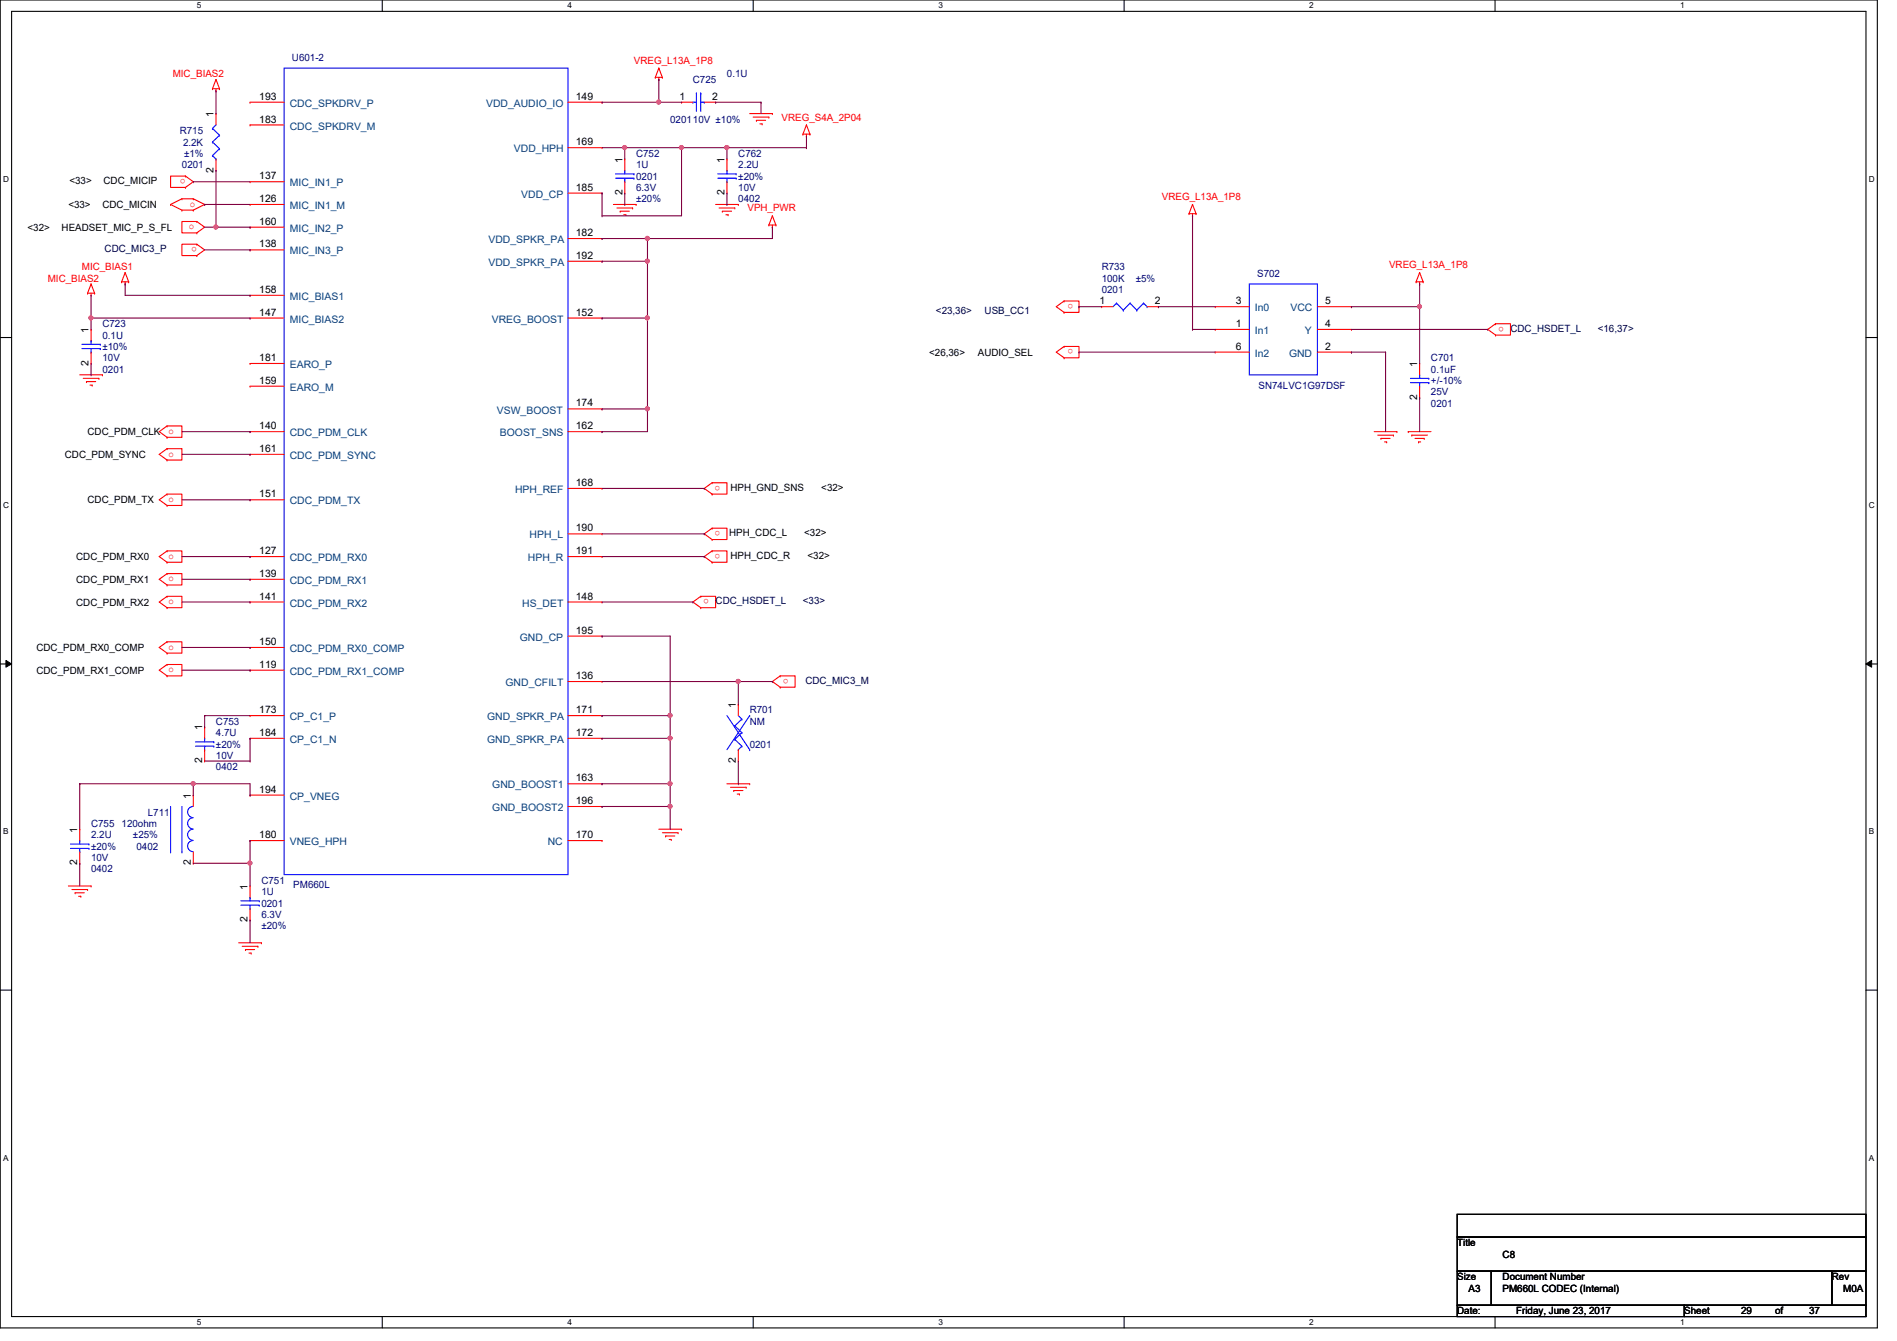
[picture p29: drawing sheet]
<svg xmlns="http://www.w3.org/2000/svg" width="297mm" height="210mm" viewBox="0 0 297 210" stroke-linecap="round" stroke-linejoin="round" font-family="sans-serif">
<defs><g id="words">
<g font-size="1.6" fill="#000080">
<text x="45.7" y="9.6">U601-2</text>
<text x="108.5" y="13">C725</text>
<text x="113.8" y="12.1">0.1U</text>
<text x="28.1" y="21">R715</text>
<text x="28.7" y="22.8">2.2K</text>
<text x="104.9" y="19.2">020110V ±10%</text>
<text x="28.5" y="26.3">0201</text>
<text x="28.8" y="24.6">±1%</text>
<text x="99.6" y="24.6">C752</text>
<text x="99.6" y="26.3">1U</text>
<text x="99.6" y="28.1">0201</text>
<text x="99.6" y="29.9">6.3V</text>
<text x="115.6" y="24.6">C762</text>
<text x="115.6" y="26.3">2.2U</text>
<text x="115.6" y="29.9">10V</text>
<text x="115.6" y="28.1">±20%</text>
<text x="99.6" y="31.7">±20%</text>
<text x="115.6" y="31.7">0402</text>
<text x="172.5" y="42.3">R733</text>
<text x="172.5" y="44.1">100K</text>
<text x="172.5" y="45.9">0201</text>
<text x="177.8" y="44.1">±5%</text>
<text x="196.8" y="43.4">S702</text>
<text x="16" y="51.2">C723</text>
<text x="16" y="53">0.1U</text>
<text x="16" y="58.3">0201</text>
<text x="16" y="56.6">10V</text>
<text x="16" y="54.8">±10%</text>
<text x="224.1" y="56.6">C701</text>
<text x="224.1" y="58.3">0.1uF</text>
<text x="197.1" y="60.8">SN74LVC1G97DSF</text>
<text x="224.1" y="63.7">0201</text>
<text x="224.1" y="61.9">25V</text>
<text x="224.1" y="60.1">+/-10%</text>
<text x="33.8" y="113.5">C753</text>
<text x="117.4" y="111.7">R701</text>
<text x="117.4" y="113.5">NM</text>
<text x="33.8" y="115.2">4.7U</text>
<text x="33.8" y="118.8">10V</text>
<text x="33.8" y="117">±20%</text>
<text x="117.4" y="117">0201</text>
<text x="33.8" y="120.6">0402</text>
<text x="14.3" y="129.5">C755</text>
<text x="14.3" y="131.2">2.2U</text>
<text x="19" y="129.5">120ohm</text>
<text x="20.8" y="131.2">±25%</text>
<text x="23.2" y="127.7">L711</text>
<text x="14.3" y="136.6">0402</text>
<text x="14.3" y="134.8">10V</text>
<text x="14.3" y="133">±20%</text>
<text x="21.4" y="133">0402</text>
<text x="40.9" y="138.3">C751</text>
<text x="40.9" y="140.1">1U</text>
<text x="40.9" y="141.9">0201</text>
<text x="40.9" y="143.7">6.3V</text>
<text x="45.9" y="139.1">PM660L</text>
<text x="40.9" y="145.5">±20%</text>
</g>
<g font-size="1.6" fill="#f00">
<text x="99.3" y="10">VREG_L13A_1P8</text>
<text x="27" y="12.1">MIC_BIAS2</text>
<text x="122.4" y="18.9">VREG_S4A_2P04</text>
<text x="29" y="28" transform="rotate(180 29 28)">o</text>
<text x="29.5" y="35.9">o</text>
<text x="29.7" y="32.3">o</text>
<text x="117" y="33.1">VPH_PWR</text>
<text x="181.9" y="31.3">VREG_L13A_1P8</text>
<text x="30.8" y="38.7" transform="rotate(180 30.8 38.7)">o</text>
<text x="217.5" y="42">VREG_L13A_1P8</text>
<text x="7.5" y="44.1">MIC_BIAS2</text>
<text x="12.8" y="42.3">MIC_BIAS1</text>
<text x="168.1" y="47.6" transform="rotate(180 168.1 47.6)">o</text>
<text x="235.5" y="51.1" transform="rotate(180 235.5 51.1)">o</text>
<text x="168.1" y="54.7" transform="rotate(180 168.1 54.7)">o</text>
<text x="26.4" y="67.9">o</text>
<text x="26.4" y="71.5">o</text>
<text x="112.8" y="76" transform="rotate(180 112.8 76)">o</text>
<text x="26.4" y="78.6">o</text>
<text x="112.8" y="83.1" transform="rotate(180 112.8 83.1)">o</text>
<text x="26.4" y="87.5">o</text>
<text x="112.8" y="86.7" transform="rotate(180 112.8 86.7)">o</text>
<text x="26.4" y="91">o</text>
<text x="26.4" y="94.6">o</text>
<text x="111" y="93.8" transform="rotate(180 111 93.8)">o</text>
<text x="26.4" y="101.7">o</text>
<text x="26.4" y="105.2">o</text>
<text x="123.4" y="106.3" transform="rotate(180 123.4 106.3)">o</text>
</g>
<g font-size="1.6">
<text x="40.6" y="15.6">193</text>
<text x="90.2" y="15.6">149</text>
<text x="106.4" y="15.6">1</text>
<text x="111.5" y="15.6">2</text>
<text x="33.4" y="18.3" transform="rotate(-90 33.4 18.3)">1</text>
<text x="40.6" y="19.2">183</text>
<text x="90.2" y="22.7">169</text>
<text x="10.9" y="28.8">&lt;33&gt;</text>
<text x="16.2" y="28.8">CDC_MICIP</text>
<text x="33.4" y="27" transform="rotate(-90 33.4 27)">2</text>
<text x="40.6" y="28.1">137</text>
<text x="90.2" y="29.8">185</text>
<text x="97.4" y="25.4" transform="rotate(-90 97.4 25.4)">1</text>
<text x="113.5" y="25.4" transform="rotate(-90 113.5 25.4)">1</text>
<text x="10.7" y="32.6">&lt;33&gt;</text>
<text x="16" y="32.6">CDC_MICIN</text>
<text x="40.6" y="31.6">126</text>
<text x="40.6" y="35.2">160</text>
<text x="97.4" y="30.6" transform="rotate(-90 97.4 30.6)">2</text>
<text x="113.5" y="30.6" transform="rotate(-90 113.5 30.6)">2</text>
<text x="4.3" y="36.1">&lt;32&gt;</text>
<text x="9.6" y="36.1">HEADSET_MIC_P_S_FL</text>
<text x="40.6" y="38.7">138</text>
<text x="90.2" y="37">182</text>
<text x="90.2" y="40.5">192</text>
<text x="40.6" y="45.8">158</text>
<text x="172.2" y="47.6">1</text>
<text x="180.8" y="47.6">2</text>
<text x="193.5" y="47.6">3</text>
<text x="207.5" y="47.6">5</text>
<text x="13.9" y="52.1" transform="rotate(-90 13.9 52.1)">1</text>
<text x="40.6" y="49.4">147</text>
<text x="90.2" y="49.4">152</text>
<text x="193.5" y="51.2">1</text>
<text x="207.5" y="51.2">4</text>
<text x="13.9" y="57.2" transform="rotate(-90 13.9 57.2)">2</text>
<text x="40.6" y="56.5">181</text>
<text x="145.5" y="55.7">&lt;26,36&gt;</text>
<text x="153.1" y="55.7">AUDIO_SEL</text>
<text x="193.5" y="54.7">6</text>
<text x="207.5" y="54.7">2</text>
<text x="221.9" y="57.4" transform="rotate(-90 221.9 57.4)">1</text>
<text x="40.6" y="60.1">159</text>
<text x="90.2" y="63.6">174</text>
<text x="221.9" y="62.6" transform="rotate(-90 221.9 62.6)">2</text>
<text x="10.2" y="71.7">CDC_PDM_SYNC</text>
<text x="13.7" y="68.1">CDC_PDM_CLK</text>
<text x="40.6" y="67.2">140</text>
<text x="40.6" y="70.7">161</text>
<text x="90.2" y="67.2">162</text>
<text x="40.6" y="77.9">151</text>
<text x="90.2" y="76.1">168</text>
<text x="114.4" y="76.8">HPH_GND_SNS</text>
<text x="128.6" y="76.8">&lt;32&gt;</text>
<text x="13.7" y="78.8">CDC_PDM_TX</text>
<text x="90.2" y="83.2">190</text>
<text x="114.2" y="83.9">HPH_CDC_L</text>
<text x="125.9" y="83.9">&lt;32&gt;</text>
<text x="11.9" y="87.7">CDC_PDM_RX0</text>
<text x="40.6" y="86.7">127</text>
<text x="90.2" y="86.7">191</text>
<text x="114.4" y="87.5">HPH_CDC_R</text>
<text x="126.4" y="87.5">&lt;32&gt;</text>
<text x="11.9" y="91.2">CDC_PDM_RX1</text>
<text x="11.9" y="94.8">CDC_PDM_RX2</text>
<text x="40.6" y="90.3">139</text>
<text x="40.6" y="93.9">141</text>
<text x="90.2" y="93.9">148</text>
<text x="5.7" y="101.9">CDC_PDM_RX0_COMP</text>
<text x="40.6" y="101">150</text>
<text x="90.2" y="99.2">195</text>
<text x="5.7" y="105.5">CDC_PDM_RX1_COMP</text>
<text x="40.6" y="104.5">119</text>
<text x="90.2" y="106.3">136</text>
<text x="40.6" y="111.6">173</text>
<text x="90.2" y="111.6">171</text>
<text x="115.2" y="110.8" transform="rotate(-90 115.2 110.8)">1</text>
<text x="31.7" y="119.5" transform="rotate(-90 31.7 119.5)">2</text>
<text x="31.7" y="114.3" transform="rotate(-90 31.7 114.3)">1</text>
<text x="40.6" y="115.2">184</text>
<text x="90.2" y="115.2">172</text>
<text x="115.2" y="119.5" transform="rotate(-90 115.2 119.5)">2</text>
<text x="29.9" y="125" transform="rotate(-90 29.9 125)">1</text>
<text x="40.6" y="124.1">194</text>
<text x="90.2" y="122.3">163</text>
<text x="90.2" y="125.9">196</text>
<text x="12.1" y="130.3" transform="rotate(-90 12.1 130.3)">1</text>
<text x="40.6" y="131.2">180</text>
<text x="90.2" y="131.2">170</text>
<text x="12.1" y="135.5" transform="rotate(-90 12.1 135.5)">2</text>
<text x="29.9" y="135.5" transform="rotate(-90 29.9 135.5)">2</text>
<text x="38.8" y="139.2" transform="rotate(-90 38.8 139.2)">1</text>
<text x="38.8" y="144.4" transform="rotate(-90 38.8 144.4)">2</text>
<text x="228.2" y="195.1">Title</text>
<text x="235.3" y="196.8">C8</text>
<text x="228.2" y="200.4">Size</text>
<text x="230" y="202.2">A3</text>
<text x="235.3" y="200.4">Document Number</text>
<text x="235.3" y="202.2">PM660L CODEC (Internal)</text>
<text x="286.8" y="200.4">Rev</text>
<text x="288.6" y="202.2">M0A</text>
<text x="228.2" y="205.7">Date:</text>
<text x="237.4" y="205.7">Friday, June 23, 2017</text>
<text x="263.7" y="205.7">Sheet</text>
<text x="272.6" y="205.7">29</text>
<text x="278" y="205.7">of</text>
<text x="283.3" y="205.7">37</text>
</g>
<g font-size="1.6" fill="#004080">
<text x="45.4" y="16.7">CDC_SPKDRV_P</text>
<text x="76.1" y="16.7">VDD_AUDIO_IO</text>
<text x="45.4" y="20.3">CDC_SPKDRV_M</text>
<text x="80.5" y="23.8">VDD_HPH</text>
<text x="45.4" y="29.2">MIC_IN1_P</text>
<text x="45.4" y="32.7">MIC_IN1_M</text>
<text x="81.6" y="30.9">VDD_CP</text>
<text x="45.4" y="36.3">MIC_IN2_P</text>
<text x="45.4" y="39.8">MIC_IN3_P</text>
<text x="76.5" y="38.1">VDD_SPKR_PA</text>
<text x="76.5" y="41.6">VDD_SPKR_PA</text>
<text x="45.4" y="46.9">MIC_BIAS1</text>
<text x="45.4" y="50.5">MIC_BIAS2</text>
<text x="77" y="50.5">VREG_BOOST</text>
<text x="196.5" y="52.3">In1</text>
<text x="196.5" y="48.7">In0</text>
<text x="202.1" y="48.7">VCC</text>
<text x="204.3" y="52.3">Y</text>
<text x="45.4" y="57.6">EARO_P</text>
<text x="196.5" y="55.8">In2</text>
<text x="201.8" y="55.8">GND</text>
<text x="45.4" y="61.2">EARO_M</text>
<text x="77.8" y="64.7">VSW_BOOST</text>
<text x="45.4" y="68.3">CDC_PDM_CLK</text>
<text x="45.4" y="71.8">CDC_PDM_SYNC</text>
<text x="78.3" y="68.3">BOOST_SNS</text>
<text x="80.6" y="77.2">HPH_REF</text>
<text x="45.4" y="79">CDC_PDM_TX</text>
<text x="45.4" y="87.8">CDC_PDM_RX0</text>
<text x="82.7" y="87.8">HPH_R</text>
<text x="82.9" y="84.3">HPH_L</text>
<text x="45.4" y="91.4">CDC_PDM_RX1</text>
<text x="45.4" y="95">CDC_PDM_RX2</text>
<text x="81.8" y="95">HS_DET</text>
<text x="81.4" y="100.3">GND_CP</text>
<text x="45.4" y="102.1">CDC_PDM_RX0_COMP</text>
<text x="45.4" y="105.6">CDC_PDM_RX1_COMP</text>
<text x="79.2" y="107.4">GND_CFILT</text>
<text x="45.4" y="112.7">CP_C1_P</text>
<text x="76.3" y="112.7">GND_SPKR_PA</text>
<text x="45.4" y="116.3">CP_C1_N</text>
<text x="76.3" y="116.3">GND_SPKR_PA</text>
<text x="45.4" y="125.2">CP_VNEG</text>
<text x="77.1" y="123.4">GND_BOOST1</text>
<text x="77.1" y="127">GND_BOOST2</text>
<text x="45.4" y="132.3">VNEG_HPH</text>
<text x="85.8" y="132.3">NC</text>
</g>
<g font-size="1.6" fill="#000040">
<text x="16.4" y="39.5">CDC_MIC3_P</text>
<text x="146.6" y="49.1">&lt;23,36&gt;</text>
<text x="154.2" y="49.1">USB_CC1</text>
<text x="236.5" y="51.9">CDC_HSDET_L</text>
<text x="250.2" y="51.9">&lt;16,37&gt;</text>
<text x="112.1" y="94.6">CDC_HSDET_L</text>
<text x="125.7" y="94.6">&lt;33&gt;</text>
<text x="126.1" y="107.1">CDC_MIC3_M</text>
</g>
<g font-size="1.3">
<text x="30.8" y="1.3">5</text>
<text x="88.9" y="1.3">4</text>
<text x="146.9" y="1.3">3</text>
<text x="205" y="1.3">2</text>
<text x="263.1" y="1.3">1</text>
<text x=".5" y="28.4">D</text>
<text x="292.6" y="28.4">D</text>
<text x=".5" y="79.5">C</text>
<text x="292.6" y="79.5">C</text>
<text x=".5" y="130.6">B</text>
<text x="292.6" y="130.6">B</text>
<text x=".5" y="181.7">A</text>
<text x="292.6" y="181.7">A</text>
<text x="30.8" y="207.4">5</text>
<text x="88.9" y="207.4">4</text>
<text x="146.9" y="207.4">3</text>
<text x="205" y="207.4">2</text>
<text x="263.1" y="207.4">1</text>
</g>
</g></defs>
<path d="M0 0h294v207.9h-294zM1.8 1.8h290.4v204.3h-290.4z" fill="none" stroke="#000" stroke-width=".17"/>
<g fill="#fff">
<path d="M30.8 .2h.7v1.4h-.7z"/>
<path d="M30.8 206.2h.7v1.4h-.7z"/>
</g>
<path d="M59.9 0v1.8M59.9 206.1v1.8" fill="none" stroke="#000" stroke-width=".17"/>
<g fill="#fff">
<path d="M88.9 .2h.6v1.4h-.6z"/>
<path d="M88.9 206.2h.6v1.4h-.6z"/>
</g>
<path d="M117.9 0v1.8M117.9 206.1v1.8" fill="none" stroke="#000" stroke-width=".17"/>
<g fill="#fff">
<path d="M146.9 .2h.7v1.4h-.7z"/>
<path d="M146.9 206.2h.7v1.4h-.7z"/>
</g>
<path d="M176 0v1.8M176 206.1v1.8" fill="none" stroke="#000" stroke-width=".17"/>
<g fill="#fff">
<path d="M205 .2h.7v1.4h-.7z"/>
<path d="M205 206.2h.7v1.4h-.7z"/>
</g>
<path d="M234.1 0v1.8M234.1 206.1v1.8" fill="none" stroke="#000" stroke-width=".17"/>
<g fill="#fff">
<path d="M263.1 .2h.7v1.4h-.7z"/>
<path d="M263.1 206.2h.7v1.4h-.7z"/>
<path d="M.5 27.3h.9v1.4h-.9z"/>
<path d="M292.6 27.3h.9v1.4h-.9z"/>
<path d="M.5 78.4h.9v1.4h-.9z"/>
<path d="M292.6 78.4h.9v1.4h-.9z"/>
</g>
<path d="M0 52.8h1.8M292.2 52.8h1.8" fill="none" stroke="#000" stroke-width=".17"/>
<g fill="#fff">
<path d="M.5 129.5h.8v1.4h-.8z"/>
<path d="M292.6 129.5h.9v1.4h-.9z"/>
</g>
<path d="M0 103.9h1.8M292.2 103.9h1.8" fill="none" stroke="#000" stroke-width=".17"/>
<path d="M.9 103.4l.9 .5-.9 .5zM292.2 103.9l.9-.5v1z" fill="#000"/>
<path d="M.9 103.4l.9 .5-.9 .5zM292.2 103.9l.9-.5v1z" fill="none" stroke="#000" stroke-width=".16"/>
<g fill="#fff">
<path d="M.5 180.5h.8v1.4h-.8z"/>
<path d="M292.6 180.5h.9v1.4h-.9z"/>
</g>
<path d="M0 155h1.8M292.2 155h1.8M228.2 190.1h64v3.5h-64zM228.2 193.6h64v5.4h-64zM228.2 199h5.3v5.3h-5.3zM233.5 199h53.3v5.3h-53.3zM286.8 199h5.4v5.3h-5.4zM228.2 204.3h35.5v1.8h-35.5zM263.7 204.3h28.5v1.8h-28.5z" fill="none" stroke="#000" stroke-width=".17"/>
<g fill="none" stroke="#f00" stroke-width=".17">
<path d="M33.3 13.9h.1M33.3 13.9h1.1M33.8 14.2h.1M33.8 12.4h.1M33.8 17.8h.1M33.8 13.9v.3M33.8 17.8v1.8M33.8 12.4l.6 1.5M33.8 12.4l-.5 1.5M34.4 13.9h.1M39.2 16h.1M39.2 19.6h.1"/>
<path d="M39.2 16h5.3M39.2 19.6h5.3M88.9 16h5.4M94.3 16h.1M102.6 12.1h.1M102.6 12.1h1.1M103.2 12.4h.1M103.2 10.7h.1M103.2 12.1v.3M103.2 10.7l.5 1.4M103.2 10.7l-.6 1.4M103.7 12.1h.1"/>
<path d="M106.7 16h.1M106.7 16h1.8M110.3 16h1.8M112.1 16h.1M117.4 17.8h3.5M117.9 18.3h2.5M118.4 18.8h.1M118.4 18.8h1.5M119 19.4h.3M119.3 19.4h.1M120.4 18.3h.1M120.9 17.8h.1"/>
<path d="M126.3 19.6h.1M126.3 19.6l.5 1.4M126.3 19.6l-.6 1.4M26.7 32h.1M26.7 32l1.8 .9M28.5 31.1h.1M28.5 32.9h.1M28.5 31.1l-1.8 .9M28.5 31.1h1.8M28.5 32.9h1.8M29 29.3h.1M29 27.6h.1"/>
<path d="M29 27.6h-2.3v1.7h2.3M29 27.6l1.3 .8-1.3 .9M30.3 31.1h.1M30.3 32.9h.1M30.3 31.1l1.7 .9M30.8 34.7h.1M30.8 36.4h.1M30.8 34.7h-2.3v1.7h2.3M30.8 38.2h.1M30.8 38.2h-2.3v1.8h2.3M30.8 34.7l1.2 .9-1.2 .8M30.8 38.2l1.2 .9-1.2 .9"/>
<path d="M32 32h.1M32 32l-1.7 .9M33.8 26.7h.1M33.8 24.9v1.8M39.2 28.4h.1M39.2 32h.1M39.2 35.6h.1M39.2 39.1h.1M39.2 32h5.3M39.2 28.4h5.3M39.2 35.6h5.3M39.2 39.1h5.3"/>
<path d="M88.9 23.1h5.4M88.9 30.2h5.4M88.9 37.3h5.4M94.3 23.1h.1M94.3 30.2h.1M94.3 37.3h.1M96.1 32h3.5M96.6 32.6h2.5M97.1 33.1h.1M97.1 33.1h1.4M97.7 33.6h.3M97.8 24.9h.1"/>
<path d="M97.8 30.2h.1M97.8 24.9v1.8M97.8 28.4v1.8M98 33.6h.1M99.1 32.6h.1M99.6 32h.1M112.1 32h3.5M112.6 32.6h2.5M113.1 33.1h.1M113.1 33.1h1.5M113.7 33.6h.3M113.8 24.9h.1"/>
<path d="M113.8 30.2h.1M113.8 24.9v1.8M113.8 28.4v1.8M114 33.6h.1M115.1 32.6h.1M115.6 32h.1M120.4 35.2h.1M120.4 35.2h1.1M120.9 35.6h.1M120.9 33.8h.1M120.9 35.2v.4M120.9 33.8l.6 1.4"/>
<path d="M120.9 33.8l-.5 1.4M121.5 35.2h.1M125.7 21h.1M125.7 21h1.1M126.3 21.3h.1M126.3 21v.3M126.8 21h.1M186.2 33.4h.1M186.2 33.4h1.1M186.7 33.8h.1M186.7 32h.1M186.7 33.4v.4"/>
<path d="M186.7 32l.6 1.4M186.7 32l-.5 1.4M187.3 33.4h.1M12.5 58.7h3.5M13 59.2h2.5M13.5 59.7h.1M13.5 59.7h1.5M13.7 45.9h.1M13.7 45.9h1.1M14.3 46.2h.1M14.3 44.4h.1M14.3 51.6h.1"/>
<path d="M14.3 56.9h.1M14.3 45.9v.3M14.3 51.6v1.7M14.3 55.1v1.8M14.3 44.4l.5 1.5M14.3 44.4l-.6 1.5M14.8 45.9h.1M15.5 59.2h.1M16 58.7h.1M19 44.1h.1M19 44.1h1.1M19.6 44.4h.1"/>
<path d="M19.6 42.7h.1M19.6 44.1v.3M19.6 42.7l.5 1.4M19.6 42.7l-.6 1.4M20.1 44.1h.1M30.8 40h.1M39.2 46.2h.1M39.2 49.8h.1M39.2 56.9h.1M39.2 46.2h5.3M39.2 49.8h5.3M39.2 56.9h5.3"/>
<path d="M88.9 49.8h5.4M88.9 40.9h5.4M94.3 40.9h.1M94.3 49.8h.1M166.6 48.9h.1M166.6 47.1h.1M166.6 47.1h2.3v1.8h-2.3M166.6 56h.1M166.6 54.2h.1M166.6 54.2h2.3v1.8h-2.3M166.6 47.1l-1.2 .9 1.2 .9M166.6 54.2l-1.2 .9 1.2 .9"/>
<path d="M172.5 48h.1M172.5 48h1.8M179.6 48h1.8M181.4 48h.1M190.3 51.6h.1M190.3 48h.1M190.3 55.1h.1M190.3 51.6h5.3M190.3 55.1h5.3M190.3 48h5.3M206.3 51.6h5.3M206.3 55.1h5.3"/>
<path d="M206.3 48h5.3M211.6 55.1h.1M211.6 51.6h.1M211.6 48h.1M221.7 44.1h.1M221.7 44.1h1.1M222.3 44.4h.1M222.3 42.7h.1M222.3 56.9h.1M222.3 44.1v.3M222.3 56.9v1.8M222.3 42.7l.5 1.4"/>
<path d="M222.3 42.7l-.6 1.4M222.8 44.1h.1M234.2 52.5h.1M234.2 50.7h.1M234.2 50.7h2.3v1.8h-2.3M234.2 50.7l-1.2 .9 1.2 .9M14.1 60.3h.3M14.4 60.3h.1M26.2 66.7h.1M26.2 68.5h.1M26.2 66.7h2.3v1.8h-2.3M26.2 70.2h.1"/>
<path d="M26.2 72h.1M26.2 70.2h2.3v1.8h-2.3M26.2 77.3h.1M26.2 79.1h.1M26.2 77.3h2.3v1.8h-2.3M26.2 66.7l-1.3 .9 1.3 .9M26.2 70.2l-1.3 .9 1.3 .9M26.2 77.3l-1.3 .9 1.3 .9M39.2 60.5h.1M39.2 67.6h.1M39.2 71.1h.1M39.2 78.2h.1"/>
<path d="M39.2 67.6h5.3M39.2 60.5h5.3M39.2 71.1h5.3M39.2 78.2h5.3M88.9 67.6h5.4M88.9 64h5.4M88.9 76.5h5.4M94.3 64h.1M94.3 67.6h.1M94.3 76.5h.1M111.5 77.3h.1M111.5 75.6h.1"/>
<path d="M111.5 75.6h2.3v1.7h-2.3M111.5 75.6l-1.2 .9 1.2 .8M215.2 67.6h3.5M215.7 68.1h2.5M216.2 68.6h.1M216.2 68.6h1.5M216.8 69.2h.3M217.1 69.2h.1M218.2 68.1h.1M218.7 67.6h.1M220.5 67.6h.1M220.5 67.6h3.6"/>
<path d="M221.1 68.1h.1M221.1 68.1h2.4M221.6 68.6h1.4M222.1 69.2h.1M222.1 69.2h.4M222.3 62.2h.1M222.3 60.5v1.7M223 68.6h.1M26.2 86.2h.1M26.2 88h.1M26.2 86.2h2.3v1.8h-2.3M26.2 89.8h.1"/>
<path d="M26.2 91.6h.1M26.2 89.8h2.3v1.8h-2.3M26.2 93.3h.1M26.2 95.1h.1M26.2 93.3h2.3v1.8h-2.3M26.2 86.2l-1.3 .9 1.3 .9M26.2 89.8l-1.3 .9 1.3 .9M26.2 93.3l-1.3 .9 1.3 .9M39.2 87.1h.1M39.2 90.7h.1M39.2 94.2h.1M39.2 87.1h5.3"/>
<path d="M39.2 90.7h5.3M39.2 94.2h5.3M88.9 87.1h5.4M88.9 94.2h5.4M88.9 83.6h5.4M88.9 99.6h5.4M94.3 83.6h.1M94.3 87.1h.1M94.3 94.2h.1M94.3 99.6h.1M109.7 95.1h.1M109.7 93.3h.1"/>
<path d="M109.7 93.3h2.4v1.8h-2.4M109.7 93.3l-1.2 .9 1.2 .9M111.5 88h.1M111.5 86.2h.1M111.5 86.2h2.3v1.8h-2.3M111.5 84.5h.1M111.5 82.7h.1M111.5 82.7h2.3v1.8h-2.3M111.5 86.2l-1.2 .9 1.2 .9M111.5 82.7l-1.2 .9 1.2 .9M26.2 100.5h.1M26.2 102.2h.1"/>
<path d="M26.2 100.5h2.3v1.7h-2.3M26.2 104h.1M26.2 105.8h.1M26.2 104h2.3v1.8h-2.3M26.2 100.5l-1.3 .8 1.3 .9M26.2 104l-1.3 .9 1.3 .9M32 113.8h.1M32 119.1h.1M32 113.8v1.8M32 117.3v1.8M39.2 101.3h.1M39.2 104.9h.1"/>
<path d="M39.2 112h.1M39.2 115.6h.1M39.2 101.3h5.3M39.2 104.9h5.3M39.2 112h5.3M39.2 115.6h5.3M88.9 112h5.4M88.9 115.6h5.4M88.9 106.7h5.4M94.3 106.7h.1M94.3 112h.1M94.3 115.6h.1"/>
<path d="M115.6 110.2h.1M115.6 119.1h.1M115.6 110.2v1.8M115.6 117.3v1.8M122.2 107.6h.1M122.2 105.8h.1M122.2 105.8h2.3v1.8h-2.3M122.2 105.8l-1.3 .9 1.3 .9M10.7 138.7h3.6M11.3 139.2h2.4M11.8 139.7h.1M11.8 139.7h1.4"/>
<path d="M12.5 129.8h.1M12.5 135.1h.1M12.5 129.8v1.8M12.5 133.3v1.8M13.7 139.2h.1M14.3 138.7h.1M30.3 124.5h.1M30.3 135.1h.1M30.3 124.5v1.7M30.3 133.3v1.8M39.2 138.7h.1M39.2 124.5h.1"/>
<path d="M39.2 131.6h.1M39.2 138.7v1.8M39.2 124.5h5.3M39.2 131.6h5.3M88.9 122.7h5.4M88.9 131.6h5.4M88.9 126.2h5.4M94.3 122.7h.1M94.3 126.2h.1M94.3 131.6h.1M103.2 129.8h3.5M103.7 130.3h2.5"/>
<path d="M104.2 130.9h.1M104.2 130.9h1.5M104.8 131.4h.3M105.1 131.4h.1M106.2 130.3h.1M106.7 129.8h.1M113.8 122.7h3.6M114.4 123.2h2.4M114.9 123.7h.1M114.9 123.7h1.4M115.4 124.3h.4M115.8 124.3h.1"/>
<path d="M116.8 123.2h.1M117.4 122.7h.1M12.3 140.3h.4M12.7 140.3h.1M37.4 147.6h3.5M37.9 148.1h2.5M38.4 148.6h.1M38.4 148.6h1.5M39 149.2h.3M39.2 144h.1M39.2 142.2v1.8M39.3 149.2h.1"/>
<path d="M40.4 148.1h.1M40.9 147.6h.1"/>
</g>
<g fill="none" stroke="#00f" stroke-width=".17">
<path d="M33.8 19.6l-.5 .5M44.5 10.7h44.4v126.2h-44.4zM108.5 16h.1M108.5 16h.5M109 14.6h.1M109 14.6v2.8M109.7 14.6h.1M109.7 14.6v2.8M109.7 16h.6M110.3 16h.1M33.3 20.1h.1M33.3 22.2h.1"/>
<path d="M33.3 24.3h.1M33.3 20.1l1.1 1.1M33.3 22.2l1.1 1.1M33.3 24.3l.5 .6M33.8 24.9h.1M34.4 21.2h.1M34.4 23.3h.1M34.4 21.2l-1.1 1M34.4 23.3l-1.1 1M96.4 27.2h2.9M96.4 27.9h2.9M97.8 26.7h.1"/>
<path d="M97.8 28.4h.1M97.8 26.7v.5M97.8 27.9v.5M99.3 27.2h.1M99.3 27.9h.1M112.4 27.2h2.9M112.4 27.9h2.9M113.8 26.7h.1M113.8 28.4h.1M113.8 26.7v.5M113.8 27.9v.5M115.3 27.2h.1"/>
<path d="M115.3 27.9h.1M12.8 53.9h2.9M12.8 54.6h2.9M14.3 53.3h.1M14.3 55.1h.1M14.3 53.3v.6M14.3 54.6v.5M15.7 53.9h.1M15.7 54.6h.1M174.8 47.5h.1M174.8 47.5l-.5 .5M174.8 47.5l1.1 1.1"/>
<path d="M175.9 48.6h.1M176.9 47.5h.1M176.9 47.5l-1 1.1M176.9 47.5l1.1 1.1M178 48.6h.1M179.1 47.5h.1M179.1 47.5l-1.1 1.1M179.1 47.5l.5 .5M179.6 48h.1M195.6 44.4h10.7v14.3h-10.7zM220.8 59.2h2.9M220.8 59.9h2.9"/>
<path d="M222.3 58.7h.1M222.3 58.7v.5M222.3 59.9v.6M223.7 59.2h.1M223.7 59.9h.1M222.3 60.5h.1M30.6 116.1h2.9M30.6 116.8h2.9M32 115.6h.1M32 117.3h.1M32 115.6v.5M32 116.8v.5"/>
<path d="M33.5 116.1h.1M33.5 116.8h.1M113.8 112l3.6 5.3M115.1 113.6h.1M115.1 115.7h.1M115.1 113.6l1.1 1.1M115.1 115.7l1.1 1.1M115.6 117.3h.1M115.6 112l.6 .6M116.2 112.6h.1M116.2 114.7h.1M116.2 116.8h.1"/>
<path d="M116.2 112.6l-1.1 1M116.2 114.7l-1.1 1M116.2 116.8l-.6 .5M117.4 112h.1M117.4 117.3h.1M117.4 112l-3.6 5.3M11 132.1h2.9M11 132.8h2.9M12.5 131.6h.1M12.5 133.3h.1M12.5 131.6v.5M12.5 132.8v.5"/>
<path d="M13.9 132.1h.1M13.9 132.8h.1M26.7 133.3h.1M26.7 126.2v7.1M28.5 133.3h.1M28.5 126.2v7.1M30.2 126.2a.87 .87 0 0 0-.8 .9 .87 .87 0 0 0 .8 .9M30.2 128a.87 .87 0 0 0-.8 .9 .87 .87 0 0 0 .8 .9M30.2 129.8a.87 .87 0 0 0-.8 .9 .87 .87 0 0 0 .8 .8M30.2 131.6a.87 .87 0 0 0-.8 .8 .87 .87 0 0 0 .8 .9M37.7 141h2.9M37.7 141.7h2.9"/>
<path d="M39.2 140.5h.1M39.2 142.2h.1M39.2 140.5v.5M39.2 141.7v.5M40.6 141h.1M40.6 141.7h.1"/>
</g>
<path d="M104.9 99.6v12.4M104.9 112h.1" fill="none" stroke="#800040" stroke-width=".17"/>
<circle cx="104.9" cy="112" r=".32" fill="#f0f"/>
<circle cx="104.9" cy="112" r=".32" fill="none" stroke="#f0f" stroke-width=".17"/>
<path d="M94.3 99.6h.1M94.3 99.6h10.6M94.3 112h.1M94.3 115.6h.1M94.3 112h10.6M94.3 115.6h10.6M104.9 112h.1M104.9 115.6h.1M104.9 112v10.7" fill="none" stroke="#800040" stroke-width=".17"/>
<circle cx="104.9" cy="122.7" r=".32" fill="#f0f"/>
<circle cx="104.9" cy="122.7" r=".32" fill="none" stroke="#f0f" stroke-width=".17"/>
<circle cx="104.9" cy="115.5" r=".32" fill="#f0f"/>
<circle cx="104.9" cy="115.5" r=".32" fill="none" stroke="#f0f" stroke-width=".17"/>
<path d="M94.3 122.7h.1M94.3 122.7h10.6M104.9 122.7h.1M104.9 122.7v3.5" fill="none" stroke="#800040" stroke-width=".17"/>
<circle cx="104.9" cy="126.2" r=".32" fill="#f0f"/>
<circle cx="104.9" cy="126.2" r=".32" fill="none" stroke="#f0f" stroke-width=".17"/>
<path d="M94.3 37.3h.1M94.3 37.3h7.1M101.4 37.3h.1M101.4 37.3v3.6M120.9 35.6h.1M120.9 35.6v1.7M94.3 126.2h.1M94.3 126.2h10.6M104.9 126.2h.1M104.9 126.2v3.6" fill="none" stroke="#800040" stroke-width=".17"/>
<circle cx="101.4" cy="40.9" r=".32" fill="#f0f"/>
<circle cx="101.4" cy="40.9" r=".32" fill="none" stroke="#f0f" stroke-width=".17"/>
<path d="M101.4 37.3h.1M101.4 37.3h19.5M94.3 40.9h.1M94.3 40.9h7.1" fill="none" stroke="#800040" stroke-width=".17"/>
<circle cx="101.4" cy="37.3" r=".32" fill="#f0f"/>
<circle cx="101.4" cy="37.3" r=".32" fill="none" stroke="#f0f" stroke-width=".17"/>
<path d="M94.3 49.8h.1M94.3 49.8h7.1M101.4 40.9h.1M101.4 49.8h.1M101.4 40.9v23.1M94.3 67.6h.1M94.3 67.6h7.1" fill="none" stroke="#800040" stroke-width=".17"/>
<circle cx="101.4" cy="64" r=".32" fill="#f0f"/>
<circle cx="101.4" cy="64" r=".32" fill="none" stroke="#f0f" stroke-width=".17"/>
<circle cx="101.4" cy="49.8" r=".32" fill="#f0f"/>
<circle cx="101.4" cy="49.8" r=".32" fill="none" stroke="#f0f" stroke-width=".17"/>
<path d="M103.2 12.4h.1M103.2 12.4v3.6M94.3 64h.1M94.3 64h7.1M101.4 64h.1M101.4 64v3.6" fill="none" stroke="#800040" stroke-width=".17"/>
<circle cx="103.1" cy="16" r=".32" fill="#f0f"/>
<circle cx="103.1" cy="16" r=".32" fill="none" stroke="#f0f" stroke-width=".17"/>
<path d="M94.3 16h.1M94.3 16h8.9M94.3 23.1h3.5M97.8 23.1h.1M126.3 21.3h.1M126.3 21.3v1.8" fill="none" stroke="#800040" stroke-width=".17"/>
<circle cx="97.8" cy="23.1" r=".32" fill="#f0f"/>
<circle cx="97.8" cy="23.1" r=".32" fill="none" stroke="#f0f" stroke-width=".17"/>
<path d="M94.3 33.8h.1M106.7 23.1h.1M106.7 23.1v10.7h-12.4M106.7 23.1h7.1M113.8 23.1h.1" fill="none" stroke="#800040" stroke-width=".17"/>
<circle cx="106.7" cy="23.1" r=".32" fill="#f0f"/>
<circle cx="106.7" cy="23.1" r=".32" fill="none" stroke="#f0f" stroke-width=".17"/>
<circle cx="113.8" cy="23.1" r=".32" fill="#f0f"/>
<circle cx="113.8" cy="23.1" r=".32" fill="none" stroke="#f0f" stroke-width=".17"/>
<g fill="none" stroke="#800040" stroke-width=".17">
<path d="M103.2 16h.1M103.2 16h3.5M112.1 16h.1M112.1 16h7.1M119.2 16h.1M119.2 16v1.8M94.3 30.2h.1M94.3 30.2v3.6M97.8 32h.1M97.8 23.1h.1M97.8 23.1v1.8M97.8 30.2v1.8"/>
<path d="M97.8 23.1h8.9M106.7 23.1h.1M113.8 32h.1M113.8 23.1h.1M113.8 23.1v1.8M113.8 30.2v1.8M113.8 23.1h12.5M126.3 23.1h.1M94.3 76.5h16M110.3 76.5h.1M94.3 94.2h14.2M94.3 83.6h16"/>
<path d="M94.3 87.1h16M108.5 94.2h.1M110.3 83.6h.1M110.3 87.1h.1M32 112h.1M32 113.8h.1M32 112h7.2M32 112v1.8M32 119.1h7.2M39.2 119.1h.1M39.2 115.6h.1M39.2 115.6v3.5"/>
<path d="M30.3 122.7h.1M30.3 122.7h8.9"/>
</g>
<circle cx="30.2" cy="122.7" r=".32" fill="#f0f"/>
<circle cx="30.2" cy="122.7" r=".32" fill="none" stroke="#f0f" stroke-width=".17"/>
<path d="M30.3 135.1h8.9M39.2 135.1h.1" fill="none" stroke="#800040" stroke-width=".17"/>
<circle cx="39.1" cy="135.1" r=".32" fill="#f0f"/>
<circle cx="39.1" cy="135.1" r=".32" fill="none" stroke="#f0f" stroke-width=".17"/>
<g fill="none" stroke="#800040" stroke-width=".17">
<path d="M30.3 28.4h.1M30.3 28.4h8.9M32 32h.1M32 32h7.2M14.3 49.8h.1M14.3 46.2v3.6M14.3 49.8h24.9M39.2 49.8h.1M28.5 67.6h10.7M28.5 71.1h10.7M28.5 78.2h10.7M39.2 67.6h.1"/>
<path d="M39.2 71.1h.1M39.2 78.2h.1M28.5 87.1h10.7M28.5 90.7h10.7M28.5 94.2h10.7M39.2 87.1h.1M39.2 90.7h.1M39.2 94.2h.1M28.5 101.3h10.7M28.5 104.9h10.7M39.2 101.3h.1M39.2 104.9h.1"/>
<path d="M12.5 135.1h.1M12.5 122.7h.1M12.5 135.1v3.6M12.5 122.7h17.8v1.8M30.3 124.5h.1M39.2 131.6h.1M39.2 124.5h.1M39.2 122.7v1.8M39.2 131.6v3.5M39.2 144h.1M39.2 144v3.6"/>
</g>
<circle cx="14.2" cy="49.8" r=".32" fill="#f0f"/>
<circle cx="14.2" cy="49.8" r=".32" fill="none" stroke="#f0f" stroke-width=".17"/>
<path d="M32 35.6h1.8M33.8 35.6h.1M33.8 26.7v8.9" fill="none" stroke="#800040" stroke-width=".17"/>
<circle cx="33.8" cy="35.5" r=".32" fill="#f0f"/>
<circle cx="33.8" cy="35.5" r=".32" fill="none" stroke="#f0f" stroke-width=".17"/>
<g fill="none" stroke="#800040" stroke-width=".17">
<path d="M33.8 14.2h.1M33.8 14.2v3.6M32 39.1h7.2M33.8 35.6h5.4M39.2 35.6h.1M39.2 39.1h.1M14.3 58.7h.1M14.3 49.8h.1M14.3 49.8v1.8M14.3 56.9v1.8M19.6 44.4h.1M19.6 44.4v1.8h19.6"/>
<path d="M39.2 46.2h.1M94.3 106.7h21.3M115.6 106.7h.1"/>
</g>
<circle cx="115.6" cy="106.7" r=".32" fill="#f0f"/>
<circle cx="115.6" cy="106.7" r=".32" fill="none" stroke="#f0f" stroke-width=".17"/>
<g fill="none" stroke="#800040" stroke-width=".17">
<path d="M168.9 48h.1M168.9 55.1h.1M168.9 48h3.6M168.9 55.1h21.4M211.6 55.1h.1M211.6 48h.1M211.6 51.6h21.4M211.6 48h10.7M211.6 55.1h5.4M217 55.1h.1M217 55.1v12.5M233 51.6h.1"/>
<path d="M222.3 62.2h.1M222.3 62.2v5.4M115.6 106.7h.1M115.6 106.7v3.5M115.6 119.1v3.6M115.6 106.7h5.3M120.9 106.7h.1M12.5 122.7h.1M12.5 122.7v7.1M39.2 135.1h.1M39.2 135.1v3.6M115.6 122.7h.1"/>
</g>
<circle cx="222.3" cy="48" r=".32" fill="#f0f"/>
<circle cx="222.3" cy="48" r=".32" fill="none" stroke="#f0f" stroke-width=".17"/>
<path d="M186.7 33.8h.1M186.7 33.8v17.8M181.4 48h.1M181.4 48h8.9M186.7 51.6h.1M186.7 51.6h3.6M222.3 48h.1M222.3 44.4h.1M222.3 44.4v12.5" fill="none" stroke="#800040" stroke-width=".17"/>
<circle cx="104.9" cy="112" r=".32" fill="#f0f"/>
<circle cx="104.9" cy="112" r=".32" fill="none" stroke="#f0f" stroke-width=".17"/>
<circle cx="104.9" cy="122.7" r=".32" fill="#f0f"/>
<circle cx="104.9" cy="122.7" r=".32" fill="none" stroke="#f0f" stroke-width=".17"/>
<circle cx="104.9" cy="115.5" r=".32" fill="#f0f"/>
<circle cx="104.9" cy="115.5" r=".32" fill="none" stroke="#f0f" stroke-width=".17"/>
<circle cx="104.9" cy="126.2" r=".32" fill="#f0f"/>
<circle cx="104.9" cy="126.2" r=".32" fill="none" stroke="#f0f" stroke-width=".17"/>
<circle cx="101.4" cy="40.9" r=".32" fill="#f0f"/>
<circle cx="101.4" cy="40.9" r=".32" fill="none" stroke="#f0f" stroke-width=".17"/>
<circle cx="101.4" cy="37.3" r=".32" fill="#f0f"/>
<circle cx="101.4" cy="37.3" r=".32" fill="none" stroke="#f0f" stroke-width=".17"/>
<circle cx="101.4" cy="64" r=".32" fill="#f0f"/>
<circle cx="101.4" cy="64" r=".32" fill="none" stroke="#f0f" stroke-width=".17"/>
<circle cx="101.4" cy="49.8" r=".32" fill="#f0f"/>
<circle cx="101.4" cy="49.8" r=".32" fill="none" stroke="#f0f" stroke-width=".17"/>
<circle cx="103.1" cy="16" r=".32" fill="#f0f"/>
<circle cx="103.1" cy="16" r=".32" fill="none" stroke="#f0f" stroke-width=".17"/>
<circle cx="97.8" cy="23.1" r=".32" fill="#f0f"/>
<circle cx="97.8" cy="23.1" r=".32" fill="none" stroke="#f0f" stroke-width=".17"/>
<circle cx="106.7" cy="23.1" r=".32" fill="#f0f"/>
<circle cx="106.7" cy="23.1" r=".32" fill="none" stroke="#f0f" stroke-width=".17"/>
<circle cx="113.8" cy="23.1" r=".32" fill="#f0f"/>
<circle cx="113.8" cy="23.1" r=".32" fill="none" stroke="#f0f" stroke-width=".17"/>
<circle cx="30.2" cy="122.7" r=".32" fill="#f0f"/>
<circle cx="30.2" cy="122.7" r=".32" fill="none" stroke="#f0f" stroke-width=".17"/>
<circle cx="39.1" cy="135.1" r=".32" fill="#f0f"/>
<circle cx="39.1" cy="135.1" r=".32" fill="none" stroke="#f0f" stroke-width=".17"/>
<circle cx="14.2" cy="49.8" r=".32" fill="#f0f"/>
<circle cx="14.2" cy="49.8" r=".32" fill="none" stroke="#f0f" stroke-width=".17"/>
<circle cx="33.8" cy="35.5" r=".32" fill="#f0f"/>
<circle cx="33.8" cy="35.5" r=".32" fill="none" stroke="#f0f" stroke-width=".17"/>
<circle cx="115.6" cy="106.7" r=".32" fill="#f0f"/>
<circle cx="115.6" cy="106.7" r=".32" fill="none" stroke="#f0f" stroke-width=".17"/>
<circle cx="222.3" cy="48" r=".32" fill="#f0f"/>
<circle cx="222.3" cy="48" r=".32" fill="none" stroke="#f0f" stroke-width=".17"/>
<use href="#words"/>
</svg>
